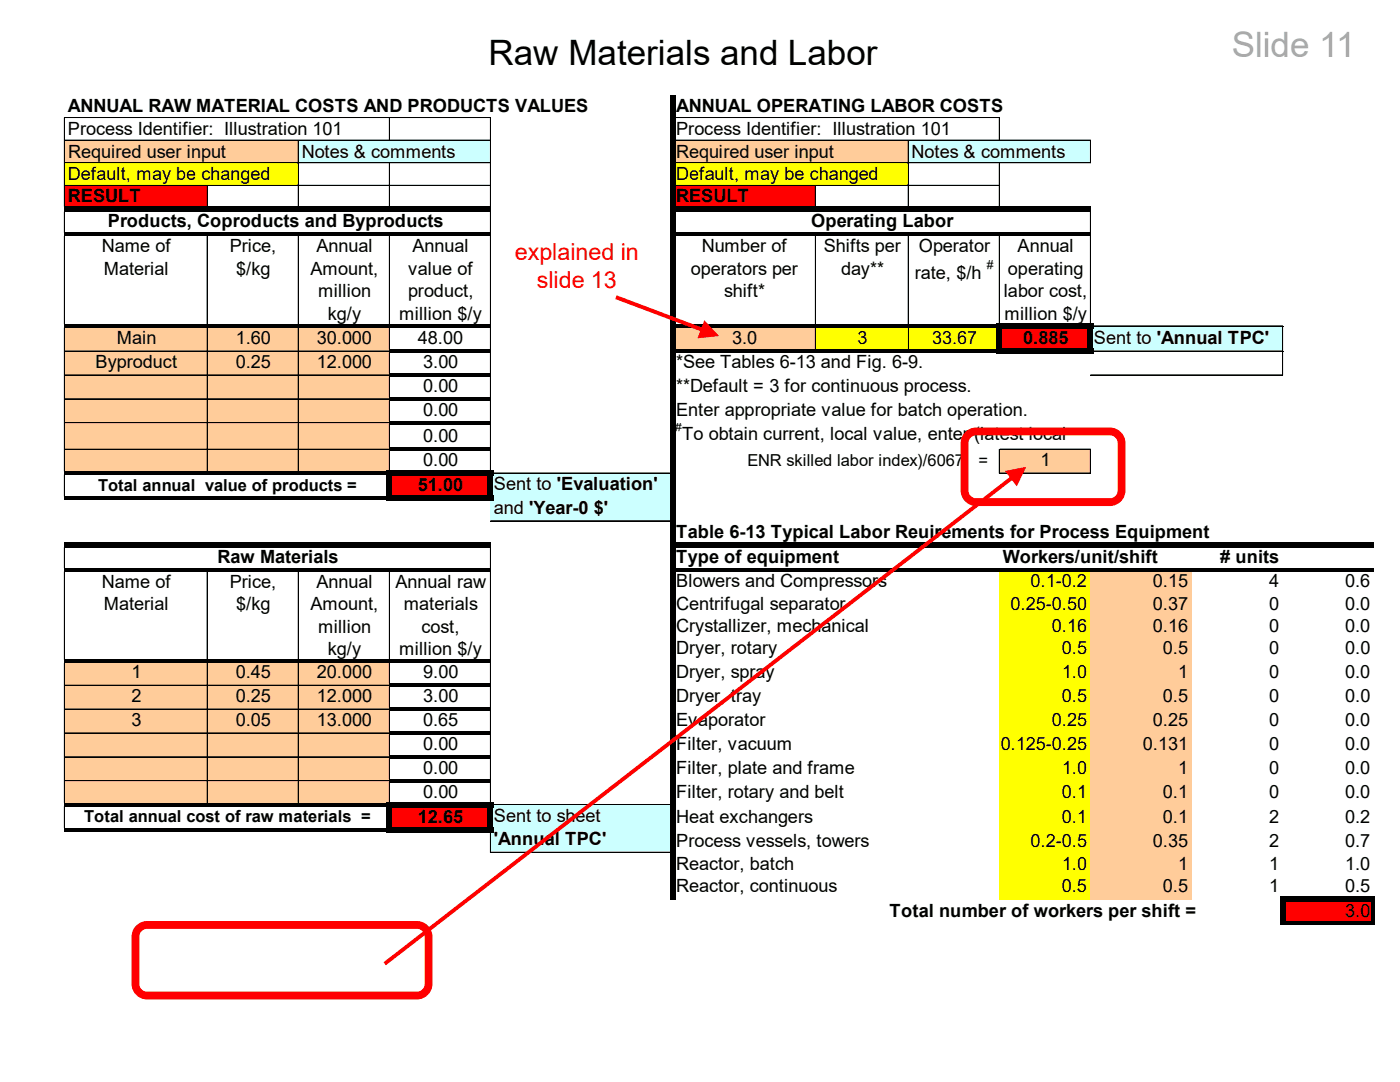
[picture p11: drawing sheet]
<svg xmlns="http://www.w3.org/2000/svg" width="279mm" height="216mm" viewBox="0 0 279 216" stroke-linecap="round" stroke-linejoin="round" font-family="sans-serif">
<defs><g id="words">
<text font-size="7" fill="#a6a6a6" x="245.8" y="11.4">Slide 11</text>
<text font-size="7" x="97.5" y="12.9">Raw Materials and Labor</text>
<g font-size="4.7" fill="#f00">
<text x="102.7" y="51.8">explained in</text>
<text x="107.1" y="57.4">slide 13</text>
</g>
<g font-size="3.6">
<text x="13.5" y="22.4">ANNUAL RAW MATERIAL COSTS AND PRODUCTS VALUES</text>
<text x="134.9" y="22.4">ANNUAL OPERATING LABOR COSTS</text>
<text x="13.5" y="26.9">Process Identifier: Illustration 101</text>
<text x="134.9" y="26.9">Process Identifier: Illustration 101</text>
<text x="13.5" y="35.9">Default, may be changed</text>
<text x="13.6" y="31.4">Required user input</text>
<text x="60.2" y="31.4">Notes &amp; comments</text>
<text x="134.9" y="31.4">Required user input</text>
<text x="134.9" y="35.9">Default, may be changed</text>
<text x="181.9" y="31.4">Notes &amp; comments</text>
<text x="13.5" y="40.3">RESULT</text>
<text x="134.9" y="40.3">RESULT</text>
<text x="21.5" y="45.4">Products, Coproducts and Byproducts</text>
<text x="161.9" y="45.4">Operating Labor</text>
<text x="20.3" y="50.3">Name of</text>
<text x="45.8" y="50.3">Price,</text>
<text x="63.2" y="50.3">Annual</text>
<text x="82.3" y="50.3">Annual</text>
<text x="140" y="50.3">Number of</text>
<text x="164.4" y="50.3">Shifts per</text>
<text x="183.3" y="50.3">Operator</text>
<text x="203.1" y="50.3">Annual</text>
<text x="20.7" y="54.8">Material</text>
<text x="47.1" y="54.8">$/kg</text>
<text x="62" y="54.8">Amount,</text>
<text x="63.5" y="59.3">million</text>
<text x="81.4" y="54.8">value of</text>
<text x="81.4" y="59.3">product,</text>
<text x="137.9" y="54.8">operators per</text>
<text x="144.5" y="59.3">shift*</text>
<text x="167.9" y="54.8">day**</text>
<text x="182.6" y="55.6">rate, $/h</text>
<text x="200.3" y="59.3">labor cost,</text>
<text x="201.2" y="54.8">operating</text>
<text x="65.4" y="63.8">kg/y</text>
<text x="79.7" y="63.8">million $/y</text>
<text x="200.5" y="63.8">million $/y</text>
<text x="23.3" y="68.7">Main</text>
<text x="47.1" y="68.7">1.60</text>
<text x="63.2" y="68.7">30.000</text>
<text x="83.4" y="68.7">48.00</text>
<text x="146.1" y="68.7">3.0</text>
<text x="171.1" y="68.6">3</text>
<text x="186" y="68.6">33.67</text>
<text x="204.2" y="68.7">0.885</text>
<text x="218.3" y="68.7">Sent to 'Annual TPC'</text>
<text x="19.1" y="73.4">Byproduct</text>
<text x="47.1" y="73.4">0.25</text>
<text x="63.2" y="73.4">12.000</text>
<text x="84.5" y="73.4">3.00</text>
<text x="134.9" y="73.4">*See Tables 6-13 and Fig. 6-9.</text>
<text x="84.5" y="78.2">0.00</text>
<text x="84.5" y="83">0.00</text>
<text x="134.9" y="83">Enter appropriate value for batch operation.</text>
<text x="134.9" y="78.2">**Default = 3 for continuous process.</text>
<text x="84.5" y="88.2">0.00</text>
<text x="136.1" y="87.8">To obtain current, local value, enter (latest local</text>
<text x="84.5" y="93">0.00</text>
<text x="207.7" y="93">1</text>
<text x="83.4" y="98">51.00</text>
<text x="98.6" y="97.9">Sent to 'Evaluation'</text>
<text x="98.6" y="102.5">and 'Year-0 $'</text>
<text x="134.9" y="107.3">Table 6-13 Typical Labor Reuirements for Process Equipment</text>
<text x="43.4" y="112.3">Raw Materials</text>
<text x="134.9" y="112.3">Type of equipment</text>
<text x="200.1" y="112.3">Workers/unit/shift</text>
<text x="243.5" y="112.3"># units</text>
<text x="20.3" y="117.2">Name of</text>
<text x="45.8" y="117.2">Price,</text>
<text x="63.2" y="117.2">Annual</text>
<text x="78.9" y="117.2">Annual raw</text>
<text x="134.9" y="117.2">Blowers and Compressors</text>
<text x="205.7" y="117.2">0.1-0.2</text>
<text x="230.1" y="117.2">0.15</text>
<text x="253.3" y="117.2">4</text>
<text x="268.4" y="117.2">0.6</text>
<text x="20.7" y="121.8">Material</text>
<text x="47.1" y="121.8">$/kg</text>
<text x="62" y="121.8">Amount,</text>
<text x="80.6" y="121.8">materials</text>
<text x="134.9" y="121.7">Centrifugal separator</text>
<text x="201.7" y="121.7">0.25-0.50</text>
<text x="230.1" y="121.7">0.37</text>
<text x="253.3" y="121.7">0</text>
<text x="268.5" y="121.7">0.0</text>
<text x="63.5" y="126.2">million</text>
<text x="65.4" y="130.7">kg/y</text>
<text x="79.7" y="130.7">million $/y</text>
<text x="84.1" y="126.2">cost,</text>
<text x="134.9" y="126.2">Crystallizer, mechanical</text>
<text x="134.9" y="130.6">Dryer, rotary</text>
<text x="209.9" y="126.2">0.16</text>
<text x="211.9" y="130.6">0.5</text>
<text x="230.1" y="126.2">0.16</text>
<text x="232.1" y="130.6">0.5</text>
<text x="253.3" y="126.2">0</text>
<text x="253.3" y="130.6">0</text>
<text x="268.4" y="126.2">0.0</text>
<text x="268.5" y="130.6">0.0</text>
<text x="26.3" y="135.3">1</text>
<text x="47.1" y="135.3">0.45</text>
<text x="63.2" y="135.3">20.000</text>
<text x="84.5" y="135.3">9.00</text>
<text x="134.9" y="135.3">Dryer, spray</text>
<text x="211.9" y="135.3">1.0</text>
<text x="235.1" y="135.3">1</text>
<text x="253.3" y="135.3">0</text>
<text x="268.5" y="135.3">0.0</text>
<text x="26.3" y="140.1">2</text>
<text x="47.1" y="140.1">0.25</text>
<text x="63.2" y="140.1">12.000</text>
<text x="84.5" y="140.1">3.00</text>
<text x="134.9" y="140.1">Dryer, tray</text>
<text x="211.9" y="140.1">0.5</text>
<text x="232.1" y="140.1">0.5</text>
<text x="253.3" y="140.1">0</text>
<text x="268.5" y="140.1">0.0</text>
<text x="26.3" y="144.9">3</text>
<text x="47.1" y="144.9">0.05</text>
<text x="63.2" y="144.9">13.000</text>
<text x="84.5" y="144.9">0.65</text>
<text x="84.5" y="149.6">0.00</text>
<text x="134.9" y="144.9">Evaporator</text>
<text x="134.9" y="149.6">Filter, vacuum</text>
<text x="199.7" y="149.6">0.125-0.25</text>
<text x="209.9" y="144.9">0.25</text>
<text x="228.1" y="149.6">0.131</text>
<text x="230.1" y="144.9">0.25</text>
<text x="253.3" y="149.6">0</text>
<text x="253.3" y="144.9">0</text>
<text x="268.4" y="149.6">0.0</text>
<text x="268.5" y="144.9">0.0</text>
<text x="84.5" y="154.4">0.00</text>
<text x="134.9" y="154.4">Filter, plate and frame</text>
<text x="211.9" y="154.4">1.0</text>
<text x="235.1" y="154.4">1</text>
<text x="253.3" y="154.4">0</text>
<text x="268.5" y="154.4">0.0</text>
<text x="84.5" y="159.2">0.00</text>
<text x="134.9" y="159.2">Filter, rotary and belt</text>
<text x="211.9" y="159.2">0.1</text>
<text x="232.1" y="159.2">0.1</text>
<text x="253.3" y="159.2">0</text>
<text x="268.5" y="159.2">0.0</text>
<text x="83.4" y="164.2">12.65</text>
<text x="98.6" y="164.1">Sent to sheet</text>
<text x="134.9" y="164.2">Heat exchangers</text>
<text x="211.9" y="164.2">0.1</text>
<text x="232.1" y="164.2">0.1</text>
<text x="253.3" y="164.2">2</text>
<text x="268.4" y="164.2">0.2</text>
<text x="98.6" y="168.7">'Annual TPC'</text>
<text x="134.9" y="169">Process vessels, towers</text>
<text x="134.9" y="173.5">Reactor, batch</text>
<text x="205.7" y="169">0.2-0.5</text>
<text x="211.9" y="173.5">1.0</text>
<text x="230.1" y="169">0.35</text>
<text x="235.1" y="173.5">1</text>
<text x="253.3" y="173.5">1</text>
<text x="253.3" y="169">2</text>
<text x="268.5" y="173.5">1.0</text>
<text x="268.5" y="169">0.7</text>
<text x="134.9" y="177.9">Reactor, continuous</text>
<text x="211.9" y="177.9">0.5</text>
<text x="232.1" y="177.9">0.5</text>
<text x="253.3" y="177.9">1</text>
<text x="268.4" y="177.9">0.5</text>
<text x="177.5" y="183">Total number of workers per shift =</text>
<text x="268.5" y="183">3.0</text>
</g>
<g font-size="3.3">
<text x="149.1" y="93">ENR skilled labor index)/6067</text>
<text x="195.3" y="93">=</text>
<text x="19.6" y="98">Total annual value of products =</text>
<text x="16.8" y="164.1">Total annual cost of raw materials =</text>
</g>
<g font-size="2.4">
<text x="196.9" y="53.7">#</text>
<text x="134.8" y="85.9">#</text>
</g>
</g></defs>
<path d="M12.8 28h46.8v4.6h-46.8z" fill="#ffcc9a"/>
<path d="M59.5 28h38.5v4.6h-38.5z" fill="#cff"/>
<path d="M134.2 28h47.2v4.6h-47.2z" fill="#ffcc9a"/>
<path d="M181.3 28h36.4v4.6h-36.4z" fill="#cff"/>
<g fill="#ff0">
<path d="M12.8 32.5h46.8v4.6h-46.8z"/>
<path d="M134.2 32.5h47.2v4.6h-47.2z"/>
</g>
<g fill="#f00">
<path d="M12.8 37h28.6v4.8h-28.6z"/>
<path d="M134.2 37h28.6v4.8h-28.6z"/>
</g>
<g fill="#ffcc9a">
<path d="M12.8 65h65v5.1h-65z"/>
<path d="M134.2 65h28.6v5.1h-28.6z"/>
</g>
<path d="M162.7 65h36.8v5.1h-36.8z" fill="#ff0"/>
<path d="M199.5 65h18.2v5.1h-18.2z" fill="#f00"/>
<path d="M217.6 65h38.5v5.1h-38.5z" fill="#cff"/>
<g fill="#ffcc9a">
<path d="M12.8 70.1h65v24.4h-65z"/>
<path d="M199.5 89.6h18.2v4.9h-18.2z"/>
</g>
<path d="M77.7 94.4h20.3v5.1h-20.3z" fill="#f00"/>
<g fill="#cff">
<path d="M97.9 94.4h36.4v5.1h-36.4z"/>
<path d="M97.9 99.4h36.4v4.6h-36.4z"/>
</g>
<path d="M199.5 113.7h18.2v4.6h-18.2z" fill="#ff0"/>
<path d="M217.6 113.7h20.3v4.6h-20.3z" fill="#ffcc9a"/>
<path d="M199.5 118.2h18.2v4.6h-18.2z" fill="#ff0"/>
<path d="M217.6 118.2h20.3v4.6h-20.3z" fill="#ffcc9a"/>
<path d="M199.5 122.7h18.2v4.6h-18.2z" fill="#ff0"/>
<path d="M217.6 122.7h20.3v4.6h-20.3z" fill="#ffcc9a"/>
<path d="M199.5 127.2h18.2v4.9h-18.2z" fill="#ff0"/>
<g fill="#ffcc9a">
<path d="M217.6 127.2h20.3v4.9h-20.3z"/>
<path d="M12.8 132h65v28.6h-65z"/>
</g>
<path d="M199.5 132h18.2v28.6h-18.2z" fill="#ff0"/>
<path d="M217.6 132h20.3v28.6h-20.3z" fill="#ffcc9a"/>
<path d="M77.7 160.5h20.3v5.2h-20.3z" fill="#f00"/>
<path d="M97.9 160.5h36.4v5.2h-36.4z" fill="#cff"/>
<path d="M199.5 160.5h18.2v5.2h-18.2z" fill="#ff0"/>
<path d="M217.6 160.5h20.3v5.2h-20.3z" fill="#ffcc9a"/>
<path d="M97.9 165.6h36.4v4.6h-36.4z" fill="#cff"/>
<path d="M199.5 165.6h18.2v4.6h-18.2z" fill="#ff0"/>
<path d="M217.6 165.6h20.3v4.6h-20.3z" fill="#ffcc9a"/>
<path d="M199.5 170.1h18.2v4.6h-18.2z" fill="#ff0"/>
<path d="M217.6 170.1h20.3v4.6h-20.3z" fill="#ffcc9a"/>
<path d="M199.5 174.6h18.2v4.8h-18.2z" fill="#ff0"/>
<path d="M217.6 174.6h20.3v4.8h-20.3z" fill="#ffcc9a"/>
<path d="M256 179.3h18.3v5.1h-18.3z" fill="#f00"/>
<g fill="none" stroke="#000" stroke-width=".2">
<path d="M12.8 23.5l.1 17.7M12.9 23.5h85.1M12.9 28h85.1M12.9 32.5h85.1M12.9 37h85.1M41.3 37.1l.1 4.1M59.5 28v13.2M59.6 28.1v13.1M77.7 23.6v4.4M77.7 32.6v8.6M77.7 23.6v4.5M97.9 23.6v17.6"/>
<path d="M134.7 23.5h64.8M134.7 28h83M134.7 32.5h83M134.7 37h64.8M134.8 23.5h64.7M134.8 28h82.9M134.8 32.5h82.9M134.8 37h64.7M162.7 37.1l.1 4.1M181.3 28v13.2M181.3 28.1v13.1M199.4 23.6v4.4"/>
<path d="M199.4 32.6v8.6M199.5 23.6v4.5M199.5 32.6v8.6M217.6 28v4.6M217.7 28.1v4.5M12.8 42.2v4.2M12.8 47.1v17.6M41.3 47.1v17.6M59.5 47.1v17.6M59.6 47.1v17.6M77.7 47.1v17.6M97.9 42.2v4.2"/>
<path d="M97.9 47.1v17.6M97.9 42.3v4.1M162.7 47.1v17.6M181.3 47.1v17.6M199.4 47.1v17.4M199.5 47.1v17.4M217.6 42.2v4.2M217.6 47.1v17.4M217.7 42.3v4.1M217.7 47.1v17.4M12.8 65.4v28.6M12.9 70h64.8"/>
<path d="M12.9 70.1h64.8M12.9 74.8h64.8M12.9 74.9h64.8M12.9 79.6h64.8M41.3 65.4v28.6M59.5 65.4v28.6M59.6 65.4v28.6M77.7 65.4v4.3M77.7 70.4v4.1M77.7 75.2v4M77.7 79.9v4.1M97.9 65.4v4.3"/>
<path d="M97.9 70.4v4.1M97.9 75.2v4M97.9 79.9v4.1M162.7 65.4l.1 4.3M181.3 65.4v4.3M217.6 74.8h38.5M218.1 70h38M218.1 70.1h38M218.1 65.1h37.9l.1 9.8h-38.5M218.1 65h38M256 65.1v9.8M12.8 94.7v4.4"/>
<path d="M12.9 84.3h64.8M12.9 84.4h64.8M12.9 89.6h64.8M12.9 89.7h64.8M77.7 84.7v4.6M77.7 90v3.9M97.9 84.7v4.6M97.9 90v3.9M98.4 94.4h35.3M199.4 89.6v4.9M199.5 89.6v4.9M199.5 89.6h18.2"/>
<path d="M199.5 94.4h18.2M199.5 89.7h18.2M217.6 89.7v4.8M217.7 89.7v4.8M12.8 109.2l.1 4.1M12.8 114l.1 17.6M41.3 114l.1 17.6M59.5 114v17.6M59.6 114v17.6M77.7 114v17.6M97.9 109.2v4.1M97.9 114v17.6"/>
<path d="M97.9 103.9h35.8M97.9 104h35.8M12.8 132.3l.1 27.9M12.9 136.7h64.8M12.9 136.8h64.8M41.3 132.3l.1 27.9M59.5 132.3v27.9M59.6 132.3v27.9M77.7 132.3v4.1M77.7 137.1v4M77.7 137.1v4.1M97.9 132.3v4.1"/>
<path d="M97.9 137.1v4M97.9 137.1v4.1M12.9 141.5h64.8M12.9 146.2h64.8M12.9 146.3h64.8M12.9 151h64.8M12.9 151.1h64.8M12.9 155.8h64.8M77.7 141.8v4.1M77.7 146.6v4.1M77.7 151.4v4M77.7 156.1v3.9"/>
<path d="M97.9 141.8v4.1M97.9 146.6v4.1M97.9 151.4v4M97.9 156.1v3.9M12.8 160.9l.1 4.3M97.9 166.1v4.1M97.9 166.1v4.1l35.8-.1M98 170.1h35.7M98.4 160.5h35.3M98.4 160.6h35.3"/>
</g>
<g fill="#000">
<path d="M133.7 19h1.1v160.4h-1.1zM12.8 41.2h85.2v1.1h-85.2zM12.8 46.4h85.2v.7h-85.2zM134.8 41.2h82.9v1.1h-82.9zM134.8 46.4h82.9v.7h-82.9zM12.8 64.7h85.2v.7h-85.2zM77.7 69.7h20.3v.7h-20.3zM77.7 74.5h20.3v.7h-20.3zM77.7 79.2h20.3v.7h-20.3zM134.8 64.7h64.1v.7h-64.1zM134.8 69.7h64.1v.7h-64.1zM198.9 64.5h1.1v6.1h-1.1z"/>
<path d="M200 64.5h18.1v1.1h-18.1zM200 69.5h18.1v1.1h-18.1zM217.1 65.6h1v5h-1zM12.8 94h64.4v.7h-64.4zM12.8 99.1h64.4v.7h-64.4zM77.2 93.9h1v6h-1zM77.7 89.3h20.3v.7h-20.3zM77.7 84h20.3v.7h-20.3zM78.2 93.9h20.2v1h-20.2zM78.2 98.9h20.2v1h-20.2zM97.4 94.9h1v5h-1zM12.8 108.2h85.2v1h-85.2z"/>
<path d="M12.8 113.3h85.2v.7h-85.2zM134.8 108.2h139.5v1h-139.5zM134.8 113.3h139.5v.7h-139.5zM12.8 131.6h85.2v.7h-85.2zM77.7 136.4h20.3v.7h-20.3zM77.7 141.2h20.3v.6h-20.3zM77.7 145.9h20.3v.7h-20.3zM77.7 150.7h20.3v.7h-20.3zM77.7 155.4h20.3v.7h-20.3zM12.8 160.2h64.4v.7h-64.4zM12.8 165.2h64.4v.7h-64.4zM77.2 160h1v6.1h-1z"/>
<path d="M78.2 160h20.2v1.1h-20.2zM78.2 165.1h20.2v1h-20.2zM97.4 161.1h1v5h-1zM255.5 178.8h1v5.7h-1zM256.5 178.8h17.8v1.1h-17.8zM273.6 179.9h.7v4.6h-.7zM256.5 183.8h17.8v.7h-17.8z"/>
</g>
<path d="M27.5 185.4a2.35 2.35 0 0 1 1.9-.8h53.8a2.36 2.36 0 0 1 2.3 2.3v9.4a2.34 2.34 0 0 1-2.3 2.3h-53.8a2.34 2.34 0 0 1-2.4-2.3v-9.4l.1-.5z" fill="none" stroke="#f00" stroke-width="1.6" stroke-linecap="butt"/>
<path d="M76.5 192l.5 .6 125.3-97-.5-.6zM200.6 94l2.3 3 1.9-3.8z" fill="#f00"/>
<path d="M193 87a2.35 2.35 0 0 1 1.8-.9h26.7a2.36 2.36 0 0 1 2.3 2.3v9.5a2.36 2.36 0 0 1-2.3 2.3h-26.7a2.36 2.36 0 0 1-2.3-2.3v-9.5l.1-.5z" fill="none" stroke="#f00" stroke-width="1.6" stroke-linecap="butt"/>
<path d="M123.1 58.9l17.3 6.6-.3 .7-17.3-6.5zM140.6 63.9l2.9 3.2-4.3 .4z" fill="#f00"/>
<use href="#words"/>
</svg>
